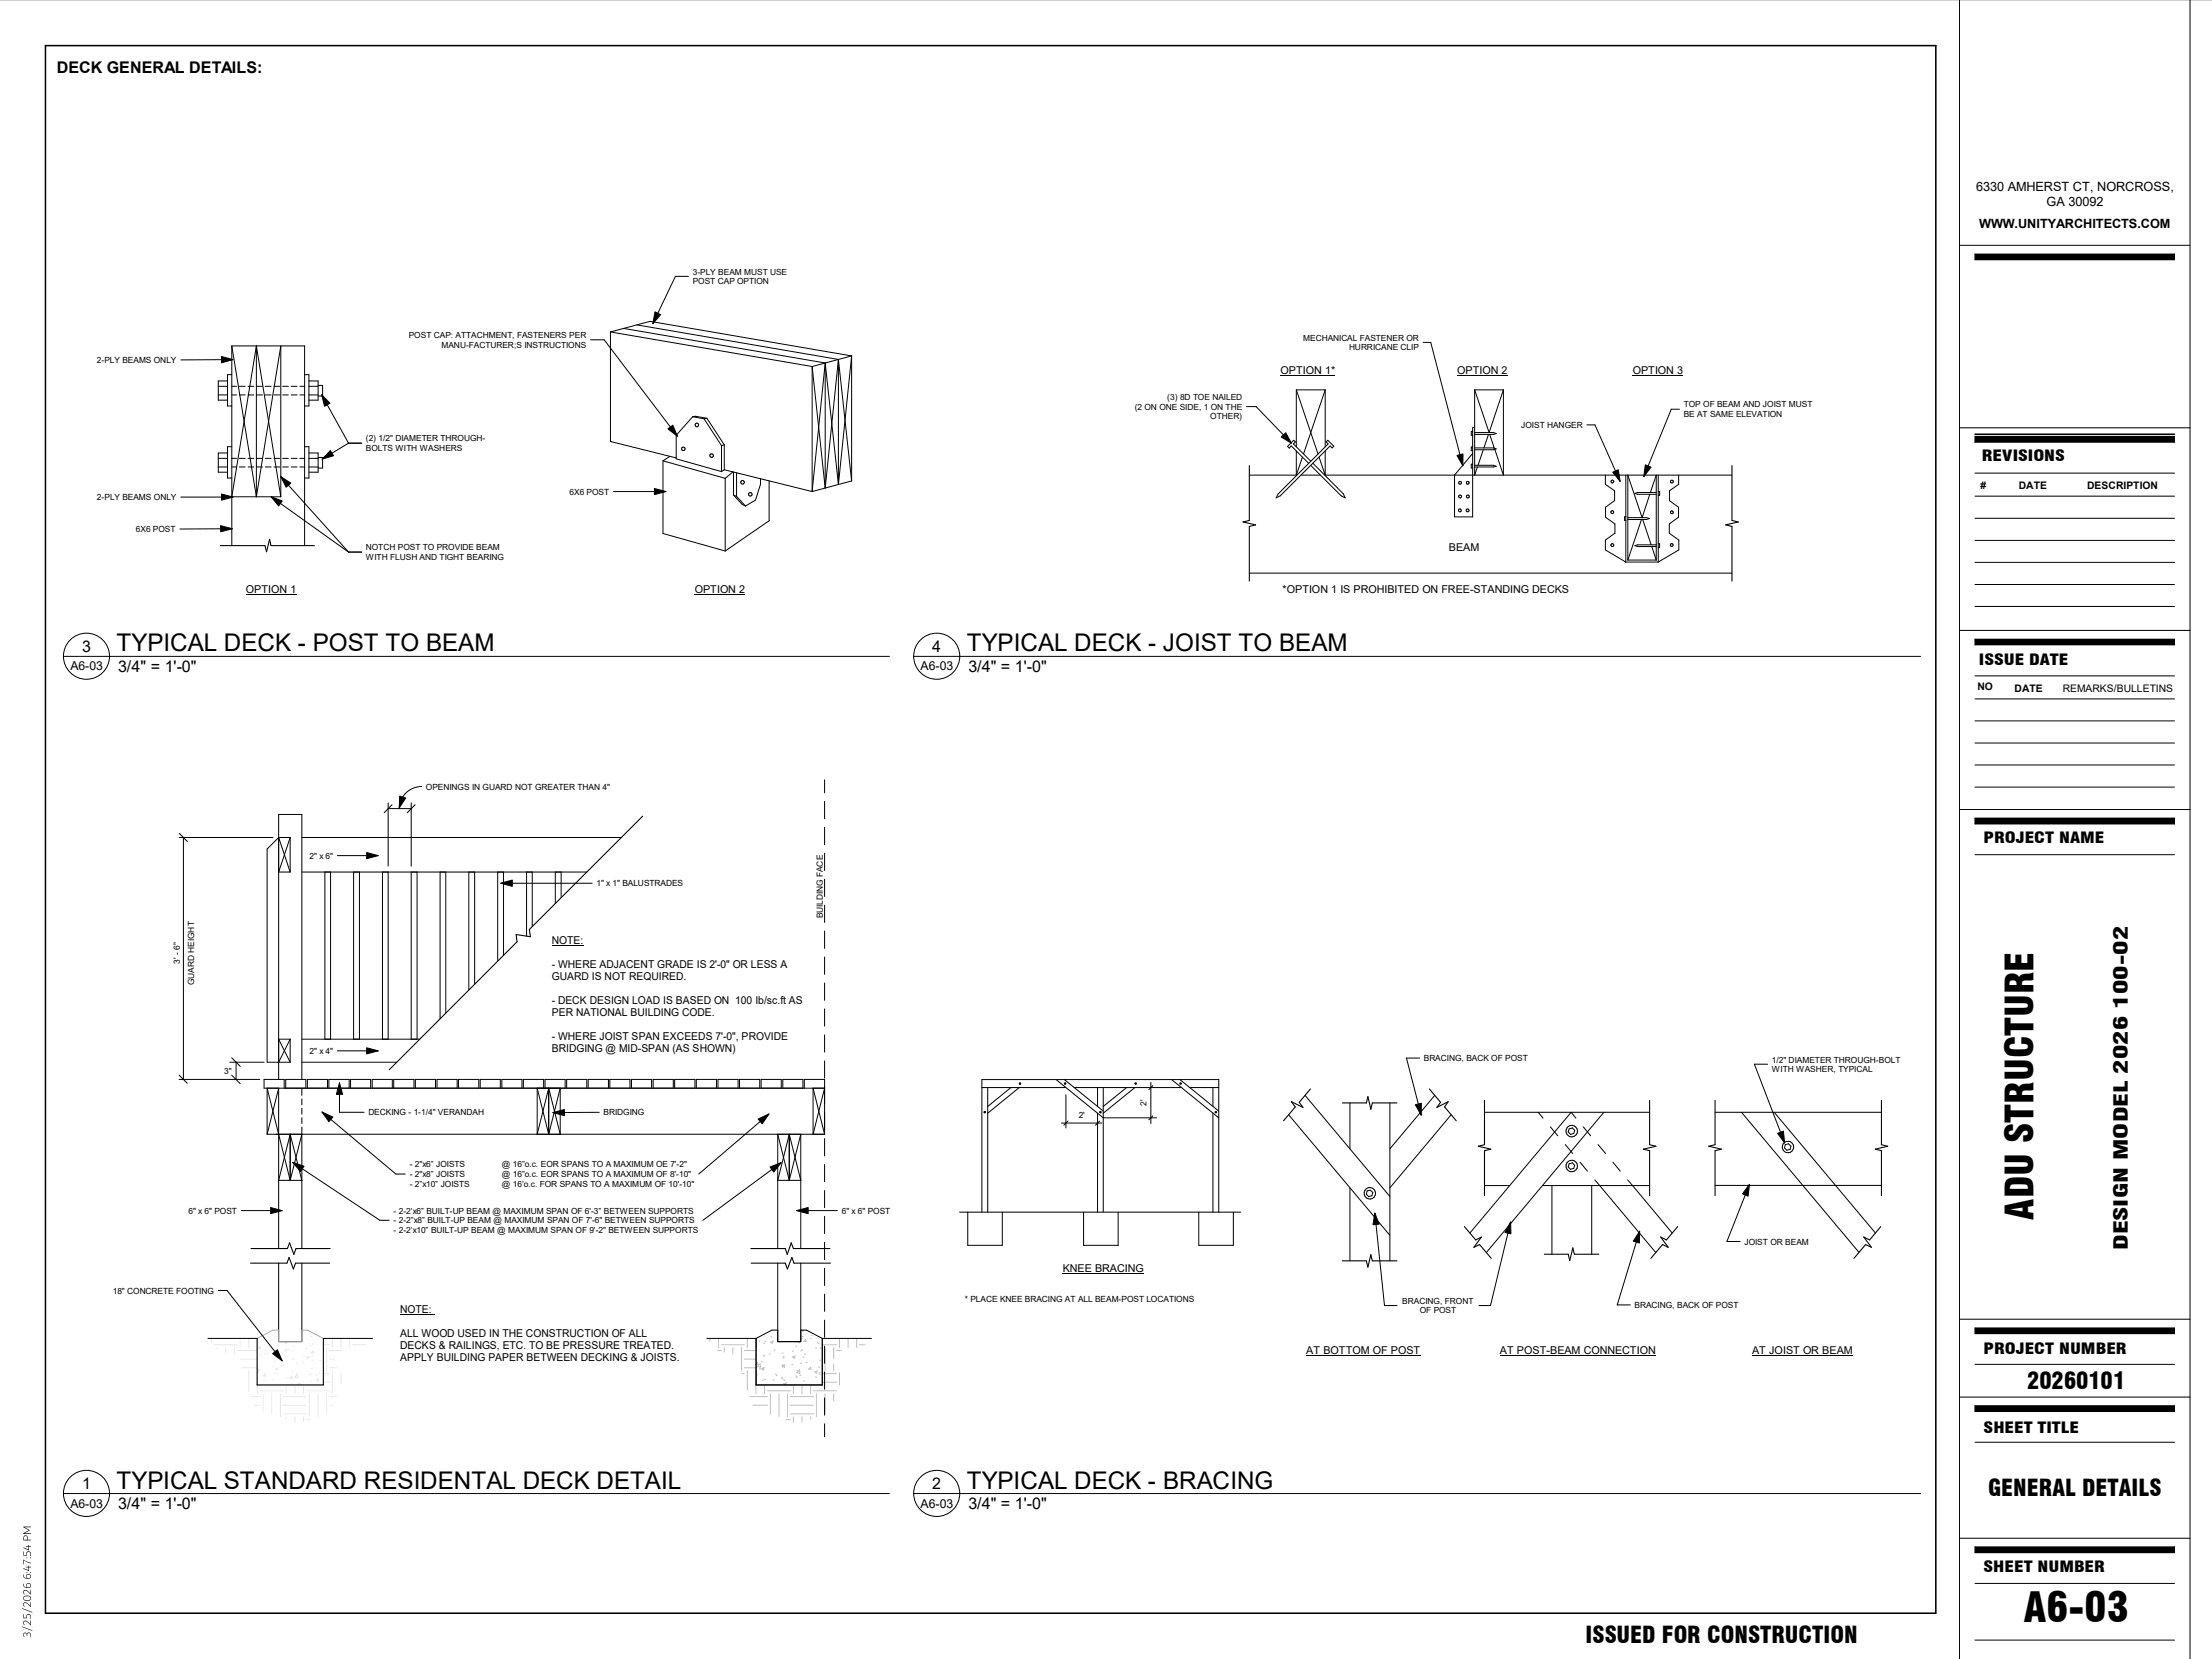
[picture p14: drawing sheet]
<svg xmlns="http://www.w3.org/2000/svg" width="610mm" height="457mm" viewBox="0 0 610 457" stroke-linecap="round" stroke-linejoin="round" font-family="sans-serif">
<defs><g id="words">
<text font-size="11.3" x="557.7" y="447.1">A6-03</text>
<text font-size="10.6" x="560.4" y="336.1" transform="rotate(-90 560.4 336.1)">ADU STRUCTURE</text>
<g font-size="6.7">
<text x="32.1" y="179.5">TYPICAL DECK - POST TO BEAM</text>
<text x="266.4" y="179.5">TYPICAL DECK - JOIST TO BEAM</text>
<text x="32.1" y="410.3">TYPICAL STANDARD RESIDENTAL DECK DETAIL</text>
<text x="266.4" y="410.3">TYPICAL DECK - BRACING</text>
</g>
<g font-size="6.4">
<text x="558.7" y="382.8">20260101</text>
<text x="547.9" y="412.2">GENERAL DETAILS</text>
<text x="437" y="452.7">ISSUED FOR CONSTRUCTION</text>
</g>
<text font-size="5.3" x="586.4" y="344.5" transform="rotate(-90 586.4 344.5)">DESIGN MODEL 2026 100-02</text>
<g font-size="4.4">
<text x="15.7" y="20">DECK GENERAL DETAILS:</text>
<text x="22.6" y="179.7">3</text>
<text x="256.9" y="179.7">4</text>
<text x="32.6" y="185.1">3/4&quot; = 1'-0&quot;</text>
<text x="266.9" y="185.1">3/4&quot; = 1'-0&quot;</text>
<text x="22.6" y="410.4">1</text>
<text x="256.9" y="410.4">2</text>
<text x="32.6" y="415.8">3/4&quot; = 1'-0&quot;</text>
<text x="266.9" y="415.8">3/4&quot; = 1'-0&quot;</text>
</g>
<g font-size="4.2">
<text x="546.1" y="127.1">REVISIONS</text>
<text x="545.3" y="183.3">ISSUE DATE</text>
<text x="546.6" y="232.4">PROJECT NAME</text>
<text x="546.6" y="373.1">PROJECT NUMBER</text>
<text x="546.6" y="394.9">SHEET TITLE</text>
<text x="546.6" y="433.3">SHEET NUMBER</text>
</g>
<g font-size="3.5">
<text x="544.6" y="52.7">6330 AMHERST CT, NORCROSS,</text>
<text x="564" y="56.7">GA 30092</text>
<text x="545.5" y="62.8">WWW.UNITYARCHITECTS.COM</text>
</g>
<g font-size="3.4">
<text x="19.4" y="184.7">A6-03</text>
<text x="253.7" y="184.7">A6-03</text>
<text x="19.4" y="415.5">A6-03</text>
<text x="253.7" y="415.5">A6-03</text>
</g>
<g font-size="3">
<text x="352.9" y="103">OPTION 1*</text>
<text x="401.6" y="103">OPTION 2</text>
<text x="450" y="103">OPTION 3</text>
<text x="399.3" y="151.9">BEAM</text>
<text x="67.8" y="163.4">OPTION 1</text>
<text x="191.5" y="163.4">OPTION 2</text>
<text x="353.4" y="163.4">*OPTION 1 IS PROHIBITED ON FREE-STANDING DECKS</text>
<text x="152.1" y="260.2">NOTE:</text>
<text x="152.1" y="266.8">- WHERE ADJACENT GRADE IS 2'-0&quot; OR LESS A</text>
<text x="152.1" y="270.2">GUARD IS NOT REQUIRED.</text>
<text x="152.1" y="276.8">- DECK DESIGN LOAD IS BASED ON 100 Ib/sc.ft AS</text>
<text x="152.1" y="280.1">PER NATIONAL BUILDING CODE.</text>
<text x="152.1" y="286.7">- WHERE JOIST SPAN EXCEEDS 7'-0&quot;, PROVIDE</text>
<text x="152.1" y="290">BRIDGING @ MID-SPAN (AS SHOWN)</text>
<text x="292.9" y="350.6">KNEE BRACING</text>
<text x="110.3" y="361.9">NOTE:</text>
<text x="110.3" y="368.5">ALL WOOD USED IN THE CONSTRUCTION OF ALL</text>
<text x="110.3" y="371.9">DECKS &amp; RAILINGS, ETC. TO BE PRESSURE TREATED.</text>
<text x="110.3" y="375.2">APPLY BUILDING PAPER BETWEEN DECKING &amp; JOISTS.</text>
<text x="360" y="373.1">AT BOTTOM OF POST</text>
<text x="413.3" y="373.1">AT POST-BEAM CONNECTION</text>
<text x="482.9" y="373.1">AT JOIST OR BEAM</text>
</g>
<g font-size="2.9">
<text x="545.8" y="134.7">#</text>
<text x="556.4" y="134.7">DATE</text>
<text x="575.2" y="134.7">DESCRIPTION</text>
<text x="545" y="190.2">NO</text>
<text x="555.2" y="190.6">DATE</text>
<text x="568.5" y="190.6">REMARKS/BULLETINS</text>
</g>
<g font-size="2.3">
<text x="190.9" y="75.7">3-PLY BEAM MUST USE</text>
<text x="190.9" y="78.4">POST CAP OPTION</text>
<text x="112.6" y="93.2">POST CAP: ATTACHMENT, FASTENERS PER</text>
<text x="121.7" y="95.8">MANU-FACTURER;S INSTRUCTIONS</text>
<text x="359.2" y="93.9">MECHANICAL FASTENER OR</text>
<text x="26.7" y="100">2-PLY BEAMS ONLY</text>
<text x="371.8" y="96.5">HURRICANE CLIP</text>
<text x="312.7" y="112.9">(2 ON ONE SIDE, 1 ON THE</text>
<text x="321.7" y="110.2">(3) 8D TOE NAILED</text>
<text x="464" y="112.3">TOP OF BEAM AND JOIST MUST</text>
<text x="333.5" y="115.5">OTHER)</text>
<text x="419.2" y="117.9">JOIST HANGER</text>
<text x="464" y="114.9">BE AT SAME ELEVATION</text>
<text x="100.8" y="121.6">(2) 1/2&quot; DIAMETER THROUGH-</text>
<text x="100.8" y="124.3">BOLTS WITH WASHERS</text>
<text x="26.7" y="137.8">2-PLY BEAMS ONLY</text>
<text x="157" y="136.3">6X6 POST</text>
<text x="37.5" y="146.6">6X6 POST</text>
<text x="100.8" y="151.6">NOTCH POST TO PROVIDE BEAM</text>
<text x="100.8" y="154.3">WITH FLUSH AND TIGHT BEARING</text>
<text x="117.4" y="217.6">OPENINGS IN GUARD NOT GREATER THAN 4&quot;</text>
<text x="85.3" y="236.6">2&quot; x 6&quot;</text>
<text x="164.4" y="244.2">1&quot; x 1&quot; BALUSTRADES</text>
<text x="226.7" y="253.1" transform="rotate(-90 226.7 253.1)">BUILDING FACE</text>
<text x="49.5" y="265.7" transform="rotate(-90 49.5 265.7)">3' - 6&quot;</text>
<text x="53.5" y="271.5" transform="rotate(-90 53.5 271.5)">GUARD HEIGHT</text>
<text x="85.3" y="290.5">2&quot; x 4&quot;</text>
<text x="392.4" y="292.4">BRACING, BACK OF POST</text>
<text x="488.3" y="292.8">1/2&quot; DIAMETER THROUGH-BOLT</text>
<text x="61.8" y="296">3&quot;</text>
<text x="488.3" y="295.5">WITH WASHER, TYPICAL</text>
<text x="316" y="304.8" transform="rotate(-90 316 304.8)">2'</text>
<text x="101.5" y="307.4">DECKING - 1-1/4&quot; VERANDAH</text>
<text x="166.3" y="307.4">BRIDGING</text>
<text x="297.3" y="308.2">2'</text>
<text x="112.9" y="321.7">- 2&quot;x6” JOISTS</text>
<text x="138.3" y="321.7">@ 16”o.c. EOR SPANS TO A MAXIMUM OE 7'-2&quot;</text>
<text x="112.9" y="324.4">- 2&quot;x8” JOISTS</text>
<text x="112.9" y="327">- 2”x10” JOISTS</text>
<text x="138.3" y="327">@ 16’o.c. FOR SPANS TO A MAXIMUM OF 10'-10&quot;</text>
<text x="138.3" y="324.4">@ 16”o.c. EOR SPANS TO A MAXIMUM OF 8'-10&quot;</text>
<text x="51.9" y="334.5">6&quot; x 6&quot; POST</text>
<text x="108.5" y="334.5">- 2-2’x6” BUILT-UP BEAM @ MAXIMUM SPAN OF 6'-3” BETWEEN SUPPORTS</text>
<text x="232" y="334.5">6&quot; x 6&quot; POST</text>
<text x="108.5" y="337.1">- 2-2”x8” BUILT-UP BEAM @ MAXIMUM SPAN OF 7'-6&quot; BETWEEN SUPPORTS</text>
<text x="108.5" y="339.8">- 2-2’x10” BUILT-UP BEAM @ MAXIMUM SPAN OF 9'-2&quot; BETWEEN SUPPORTS</text>
<text x="480.7" y="343">JOIST OR BEAM</text>
<text x="31.1" y="356.5">18&quot; CONCRETE FOOTING</text>
<text x="265.9" y="358.7">* PLACE KNEE BRACING AT ALL BEAM-POST LOCATIONS</text>
<text x="386.5" y="359.3">BRACING, FRONT</text>
<text x="391.2" y="362">OF POST</text>
<text x="450.5" y="360.5">BRACING, BACK OF POST</text>
</g>
</g></defs>
<g fill="none" stroke="#eaeaea" stroke-width=".28">
<path d="M58.3 368.9v1M59 370.6h6.4M59.8 371.4v.3M62.2 371.4v1.3M64.6 371.4v1.9M65.4 372.2h5.5M66.2 368.9v2.5M66.3 374.6h4.6M66.7 376.9h4.2M68.5 368.9v2.5M68.5 377.7v5.7M70.9 377.4l.3-.3 .1 1-.4-.1"/>
<path d="M70.9 378.2l.2 .1M71.1 370.6l.3 .2M71.5 377.4l.3 .2M71.7 371l.1 .6h-.6zM71.9 373.4h-.4M72.8 373l.3 .2M73.1 378.6l.1 .7-.6-.1zM73.6 372.8l.2 .2M74.5 369.4h-.3M74.8 367.8l.3 .2M75 374.4l.2 .1M75.6 376.5l-.3 .1"/>
<path d="M75.6 378.4l-.2 .2M75.8 375l-.3 .2M75.9 371.7l-.3 .2M75.9 377.3l.7-.3-.1 .7zM76 368.3l-.3 .2M76.2 378.4l.3 .1M77.3 369.7v.1M77.5 376.4l.2 .2M78.1 376.2l-.3 .1M78.2 373.2l.3 .2M78.3 372.5l-.4 .1M78.9 369.7l-.5 .3 .5 .3 .2-.6"/>
<path d="M79 371.6l.1 .7-.6-.1zM79.3 379.7h-.3M79.5 371.8l.3 .2M80.4 379.3l.1 .6h-.6zM80.4 374.6l.3 .2M80.8 377.8l-.3 .2M80.8 372.2h-.3M80.9 374.4l-.3 .2M81 371l-.2 .2M81.7 378.6l.2 .2M82 378.8l.1 .9-.9-.1zM82 375.7l-.3 .1"/>
<path d="M83.2 368.7v.1M83.4 375.4l.2 .2M83.5 368.2h-.3M83.7 373.4l.2 .2M84.5 374l.7-.2-.2 .6zM84.7 371.7h-.4M85.4 370.8l.3 .2M85.6 368.3l.3 .1M85.8 378.8l-.4 .1M85.8 374.8l.3 .2M86.1 377l-.3 .2M86.2 373.6l-.3 .2"/>
<path d="M86.3 372.3l.1 .6h-.6zM86.3 370.2l-.3 .3M87.1 378.8l.2 .2M87.7 379.9l.1 .7-.6-.1zM88.3 378.5h-.3M88.4 374.9h-.3M89.1 373.7h.1M89.1 370.6h1.7M89.1 378.5h1.7M90 371.4v6.3M90.8 376.9h2.1M90.8 374.6h1.4"/>
<path d="M90.8 372.2h3.5M91.6 368.9v2.5M91.6 377.7v6.4M94 368.9v2.5M94 378.4v2.9M96.4 368.9v2.5M97.2 370.6h3.7M97.9 371.4v.1M69.1 384.9h2.6M70 387.3h1.7M71 381.7v2.4M71.7 383.3h6.4"/>
<path d="M72.5 384.1v4.8M72.9 380.5l-.3 .1M74.9 384.1v5.6M75.5 380.2h-.4M77.3 384.1v6.3M78.1 389.6h6.4M78.1 387.3h6.4M78.1 384.9h6.4M78.9 381.7v2.4M78.9 390.4v.8M80.6 381.2l-.2 .2M81.3 381.7v2.4"/>
<path d="M81.3 390.4v1.6M82.4 381.7l-.4-.3 .7-.3-.2 .6M83 381.4l.2 .2M83.7 381.7v2.4M83.7 390.4v1.4M84.5 383.3h6.3M84.5 391.2h.8M85.2 384.1v6.3M85.9 380.4l-.2 .2M87.6 384.1v6.3M88.9 380.4l.2 .2M89.1 380.9h1.7"/>
<path d="M90 384.1v5.5M90.8 387.3h1M90.8 384.9h1.9"/>
</g>
<g fill="none" stroke="#c0c0c0" stroke-width=".28">
<path d="M195.6 368.9v.8M197.7 372.2h1.1M198 368.9v2.5M198.8 370.6h6.3M199.6 371.4v1.3M202 371.4v1.8M204.3 371.4v6.3M204.5 378.5h.6M205.1 376.9h3.3M205.1 374.6h3.3M205.1 372.2h3.3M206 368.9v2.5"/>
<path d="M206 377.7v5.3M208.3 368.9v2.5M208.3 377.7v6.4M208.4 376l.4-.5 .1 .6-.5-.1M208.4 373.7h.1M208.4 378.7l.3 .2M208.5 370h-.1M209.2 369.5l.3 .2M209.5 375.8l.1 1-.9-.2zM209.6 377.2h-.3M209.8 375.2l.3 .2M209.9 377.3l.7-.3-.2 .6z"/>
<path d="M210.4 373.5l.3 .2M210.5 376.9l-.3 .2M210.6 373.5l-.2 .2M210.7 370.2l-.2 .1M211.1 369.7h-.4M212.3 373.2h-.4M212.3 369.9l.8-.3-.2 .6zM212.5 368.3l.3 .3M213.4 371.9l.2 .3M213.7 378.7l.3 .2M213.9 378.9l.3 .2M214.3 368.9v.2"/>
<path d="M214.7 369.7l.2 .2M215.6 379.6l-.3 .2M215.7 376.2l-.3 .2M215.8 374.1l.2 .3M215.9 372.8l-.3 .2M215.9 380l-.4 .1M215.9 373.8l.3 .1M216 376.3l-.4 .1M216.1 376.1l.1 .7-.6-.1zM218.4 374l.7-.3-.2 .6zM218.5 376h-.3M218.7 372.3l-.3 .1"/>
<path d="M219.3 370.9l.2 .2M219.3 379.2l.3 .1M219.7 377.7l.2 .2M219.7 379.5l-.3 .1M220 370l.3 .1M220.3 377.5l.1 1-.9-.2zM220.7 378.9l-.2 .2M220.9 375.5l-.3 .3M221 366.6l.4 .3 .1-.3M221 372.2l-.3 .2M221.1 368.8l-.2 .2M221.2 372h-.3"/>
<path d="M221.3 374l.3 .1M221.4 368.3h-.4M221.7 373.1l.3 .2M222 369.1l.1 .6h-.6zM222.4 375.5h-.3M223.3 368.8l.3 .2M223.4 376.8l.1 .6-.6-.1zM223.9 368h-.3M224.5 378.1l.7-.3-.2 .6zM224.7 379.4l.3 .2M225.1 371.5h-.4M225.2 369.9l.2 .2"/>
<path d="M225.5 370.2l.3 .2M225.6 376.7l.2 .2M226 378.2l-.3 .2M226.1 374.8l-.3 .2M226.1 378.7h-.3M226.3 371.4l-.3 .2M226.6 370.6h3.9M226.6 378.5h3.9M227.4 371.4v6.3M229.7 371.4v3M229.7 376v1.7M230.5 372.2h1.3"/>
<path d="M231.4 368.9v2.5M231.4 378.2v3.5M233.7 368.9v2.5M236.1 368.9v2.5M236.9 370.6h1.5M206.6 384.9h4.9M207.5 387.3h4M210.4 380.3l-.3 .2M210.6 380.1l.3 .2M210.7 381.7v2.4M211.5 383.3h6.3M212.3 384.1v5.6"/>
<path d="M213.3 380.3l-.3 .1M214.7 384.1v6.3M215.9 381.3l.8-.2-.2 .6zM216 380.3l.3 .2M216.5 391.2h1.3M217 384.1v6.3M217.8 389.6h6.4M217.8 387.3h6.4M217.8 384.9h6.4M218.7 381.7v2.4M218.7 390.4v1.6M221 381.7v2.4"/>
<path d="M221 390.4v1.5M221.4 380.5l.3 .2M223.4 381.7v2.4M223.4 390.4v.6M224.2 383.3h6.3M225 384.1v6.3M225.9 381.6l-.2 .1M226.6 380.9h3.9M227.4 384.1v5.5M229.7 384.1v2"/>
</g>
<g fill="none" stroke="#000" stroke-width=".28">
<path d="M189.7 76.2h-3.6l-6.2 13M63.9 95.3v55.1M63.9 95.3h20v55.1M63.9 95.3l6.8 41.6M64.2 99.1l-14.4 .1M70.7 95.3v41.6M70.7 95.3l-6.8 41.6h13.5M70.7 95.3l6.7 41.6M162.7 93.6h3.8l20.2 26.6M168.2 91.5l55.6 9.5M168.2 91.5l11-2.9 55.5 9.5M168.2 91.5v30.2l18.2 4.5"/>
<path d="M171.9 90.5l55.5 9.5M175.5 89.5l55.6 9.6M231.1 99.1v34.4M231.1 99.1l-3.7 35.4M231.1 99.1l3.6 33.4M234.7 98.1l-10.9 2.9M234.7 98.1v34.4M234.7 98.1l-3.6 35.4M392.2 94.4h2.1l8.8 34M60.2 108.8h2.5M60.2 106.5h2.5M62.7 105h-2.5v5.3h2.5"/>
<path d="M63.9 103.3h-1.2v8.6h1.2M63.9 108.8h1.3M63.9 106.5h1.3M66 108.8h1.6M66 106.5h1.6M68.4 108.8h1.5M68.4 106.5h1.5M70.7 108.8h1.6M70.7 106.5h1.6M73.1 108.8h1.6M73.1 106.5h1.6M75.5 108.8h1.6"/>
<path d="M75.5 106.5h1.6M77.9 108.8h1.6M77.9 106.5h1.6M80.3 108.8h1.6M80.3 106.5h1.6M82.6 108.8h1.3M82.6 106.5h1.3M83.9 103.3h1.2v8.6h-1.2M85.1 105h2.6v5.3h-2.6M85.1 108.8h2.6M85.1 106.5h2.6M87.7 106.2h1.2v2.9h-1.2"/>
<path d="M88.6 108.8l7.5 13.3M190.9 114.9l-4.5 5.1v6.4l12.4 3.6M190.9 114.9l3.1 .5M190.9 114.9l.8-.2 3.1 .6M194 115.4l4.8 7.4M194.8 115.3l4.8 7.3M194.8 115.3l-.8 .1M223.8 101v34.5M223.8 101l3.6 33.5M227.4 100v34.5M227.4 100l-3.6 35.5M227.4 100l3.7 33.5"/>
<path d="M343.5 112.1h2.7l9.7 10M352.9 103.4h15.1M357.3 107.4h7.9M357.3 107.4v15.7M357.3 107.4l5.9 17.7M365.2 107.4v15.7M365.2 107.4l-6 17.7M401.6 103.4h13.9M405.8 118.9h-.3v1.1h.3M406.4 119.2h5.2l.7 .3-.7 .2h-5.2M406.4 107.4v23.5l.8-2.2M406.4 107.4h7.9"/>
<path d="M406.4 117.8h-.6v24.7h-4.9v-11.6l4.9-5.9M406.4 107.4l4 11.8 3.9-11.8M410.2 119.7l-1.3 3.7M410.5 119.7l1.3 3.8M414.3 107.4v23.5l-2.4-7.1M437.3 117.1h2.2l7 15.6M450 103.4h13.8M462.8 112.8h-2.2l-7.6 18.6M49.8 137h14.4M60.2 128.7h2.5M60.2 126.3h2.5M62.7 124.8h-2.5v5.3h2.5"/>
<path d="M63.9 123.1h-1.2v8.6h1.2M63.9 128.7h1.3M63.9 126.3h1.3M66 128.7h1.6M66 126.3h1.6M68.4 128.7h1.5M68.4 126.3h1.5M70.7 136.9l6.7-41.6v41.6M70.7 128.7h1.6M70.7 126.3h1.6M73.1 128.7h1.6M73.1 126.3h1.6"/>
<path d="M74.7 136.9l21.4 15.2M75.5 128.7h1.6M75.5 126.3h1.6M77.4 131.4l18.7 20.7M77.9 128.7h1.6M77.9 126.3h1.6M80.3 128.7h1.6M80.3 126.3h1.6M82.6 128.7h1.3M82.6 126.3h1.3M83.9 123.1h1.2v8.6h-1.2M85.1 124.8h2.6v5.3h-2.6"/>
<path d="M85.1 128.7h2.6M85.1 126.3h2.6M87.7 126.1h1.2v2.9h-1.2M96.1 122.1h3.6M96.1 122.1l-7.3 4.4M169.1 135.5h14.4M182.7 127l17.2 4.8M182.7 127v20l17.2 4.8M184.6 125.8l-1.9 1.2M198.8 122.8v7.2M199.6 129.5l-.8 .5M199.6 122.6v6.9"/>
<path d="M199.6 129.5l24.2 6M199.6 122.6l-.8 .2M199.9 131.8v20M202 130l-2.1 1.8M202.1 130.1v6.3M202.1 136.4l.9 .4M202.1 136.4l2.5 2.6 .8 .4M203 130.3v6.5M203 136.8l2.4 2.6M209.6 132v1.4l-1.4 4.4-2.8 1.6M212 132.5v11l-12.1 8.3M234.7 132.5l-10.9 3"/>
<path d="M344.3 130.9h13.1M357.3 124.3v6.6l1.6-4.9M358.6 130.9h5.3M361.2 127.1l-4.8-4.8 .6-.5-.5-.5-1.7 1.7 .5 .5 .6-.6 4.7 4.8M361.8 127.7l8.4 8.4 .5 1.1-1.1-.5-8.4-8.4M365.1 130.9h112.2M365.2 124.3v6.6l-1.7-4.9M365.9 121.3l1.7 1.7-.5 .4-.5-.5-13.8 13.8-1.1 .5 .6-1.1 13.7-13.8-.5-.5zM405.8 127.9h-.3v1.1h.3M405.8 123.2h-.3v1h.3M406.4 128.2h5.2l.7 .3-.7 .2h-5.2M406.4 123.4h5.2l.7 .3-.7 .3h-5.2"/>
<path d="M408.8 124l-1.5 4.2M442.4 130.9v2.6l2.6 1.8v2.7l-2.5 1.8v2.7l2.6 1.9v2.5l-2.7 1.9v2.8l5.7 3.3M448.1 130.9v24M454.7 136.2l-2.2 6.5-3.9-11.8v23.4M454.8 135.7l1.6-4.8v23.4M456.4 135.7h-5.1l-.7 .3 .7 .2h5.1M457 130.9v24M457 135.5h.4v1h-.4M462.6 130.9v2.6l-2.5 1.8v2.7l2.5 1.8v2.7l-2.6 1.9v2.5l2.7 1.9v2.8l-5.7 3.3M64 145.7l-14.4 .1M96.1 152.1h3.6M344.3 157.9h133"/>
<path d="M448.1 154.9h8.9M448.1 142.4h-.4v1h.4M448.6 154.3h7.8M448.6 142.7h5.2l.7 .2-.7 .3h-5.2M452.4 143.2l-3.8 11.1M452.7 143.2l2.3 7M455.2 150.6l1.2 3.7M456.4 150.2h-5.1l-.7 .2 .7 .2h5.1M457 149.9h.4v1h-.4M67.8 163.8h13.9M191.5 163.8h13.9M116.2 216.7a6.2 6.2 0 0 0-6.2 6"/>
<path d="M227.2 214.9v3.6M49.4 230.8h25.8M49.4 229.7l2.2 2.2M50.5 230.8v66.7M76.8 230.8l-3.2 3.2v58.7h6.4M76.8 230.8h3.2M76.8 230.8l3.2 9.5M80 230.8v9.5M80 230.8l-3.2 9.5h3.2M83.2 230.8h88M93 235.8h11.2M107 221.3v17.4"/>
<path d="M107 222.8h6.3M108 221.8l-2.1 2.2M113.3 221.3v17.4M114.4 221.8l-2.2 2.2M227.2 220.9v4.7M227.2 228v4.8M227.2 235.2v4.7M83.2 240.3h78.5M89.5 240.3v46.1M91.1 240.3v46.1M97.5 240.3v46.1M99.1 240.3v46.1"/>
<path d="M105.4 240.3v46.1M107 240.3v46.1M113.3 240.3v46.1M114.9 240.3v46.1M121.3 240.3v40.5M122.9 240.3v38.9M129.2 240.3v32.5M130.8 240.3v30.9M137.2 240.3v24.6M138 243.4h25.2M138.8 240.3v23M145.1 240.3v17.7"/>
<path d="M146.7 240.3v15.1M153 240.3v8.7M154.6 240.3v7.1M227.2 242.3v4.8M227.2 249.5v4.7M227.2 256.6v4.8M152.1 260.6h8.6M227.2 263.7v4.8M227.2 270.9v4.8M227.2 278v4.8M49.4 297.5h22.2M49.4 296.3l2.2 2.2"/>
<path d="M63.3 292.7h9.5M63.8 291.5l2.4 2.4M63.8 296.3l2.4 2.4M65.1 292.7v4.8M76.8 297.5v-73h6.4v73M78.3 299.9v-2.4h-5.5v2.4h154.4l-3.1 12.7v-12.7l3.1 12.7M78.7 299.9v-2.4h5.6v2.4M80 286.4v6.3M80 286.4h-3.2l3.2 6.3M80 286.4l-3.2 6.3M83.2 299.9v2M83.2 286.4h32.5"/>
<path d="M83.2 292.7h26.1M84.7 299.9v-2.4h5.6v2.4M90.6 299.9v-2.4h5.6v2.4M93 289.6h11.2M93.6 298.4v8.1h6.7M96.6 299.9v-2.4h5.6v2.4M102.6 299.9v-2.4h5.5v2.4M108.5 299.9v-2.4h5.6v2.4M114.5 299.9v-2.4h5.5v2.4M120.4 299.9v-2.4h5.6v2.4M126.4 299.9v-2.4h5.6v2.4M132.3 299.9v-2.4h5.6v2.4"/>
<path d="M138.3 299.9v-2.4h5.5v2.4M144.2 299.9v-2.4h5.6v2.4M150.2 299.9v-2.4h5.5v2.4M151.2 299.9l-3.2 12.7v-12.7l3.2 12.7M151.2 299.9v12.7M151.2 299.9l3.2 12.7v-12.7l-3.2 12.7M156.2 299.9v-2.4h5.5v2.4M162.1 299.9v-2.4h5.6v2.4M168.1 299.9v-2.4h5.5v2.4M174 299.9v-2.4h5.6v2.4M180 299.9v-2.4h5.5v2.4M185.9 299.9v-2.4h5.6v2.4"/>
<path d="M191.9 299.9v-2.4h5.5v2.4M197.9 299.9v-2.4h5.5v2.4M203.8 299.9v-2.4h5.6v2.4M209.8 299.9v-2.4h5.5v2.4M215.7 299.9v-2.4h5.6v2.4M221.7 299.9v-2.4h5.5v15.1M227.2 285.2v4.7M227.2 292.4v4.7M270.6 299.7h23.2M272.2 299.7v34.4M278.6 299.7l-6.4 5.2M280.9 299.7l-8.7 7.1"/>
<path d="M281 298.4h.2v.4l-.3-.2zM291 297.5l13 10.6h14.7M293.3 297.5l10.7 8.7M293.5 298.4l.3 .2-.2 .2-.3-.2zM296 299.7h29.6M302.5 299.7v5.2M304 299.7v34.4M310.5 299.7l-6.5 5.2M312.8 299.7l-8.8 7.1M312.9 298.4l.3 .2-.1 .2-.3-.2zM317.2 298.3v11.3M317.7 299.2l-1.1 1.1"/>
<path d="M322.9 297.5l13 10.6M325.2 297.5l10.7 8.7M325.2 298.4l.4 .2-.1 .2h-.3zM327.9 299.7h8M334.3 299.7v5.2M391.2 291.6h-3.6l4.1 15.7M487.1 293.3h-3.6l8.3 21.7M73.6 312.6v-12.7l6.4 25.4M73.6 312.6h153.6M73.6 312.6l3.2-12.7v44.2M80 312.6l3.2 12.7h-6.4zM80 312.6v12.7"/>
<path d="M83.2 302.9v1.6M83.2 305.4v1.6M83.2 308v1.6M83.2 310.6v33.5M83.2 312.6l-3.2 12.7M88.7 306.5l20.4 17.1h2.6M165.1 306.5l-12.7 .1M211.9 307l-19.3 16.6M217.5 312.6l3.2 12.7h-6.4zM217.5 312.6v12.7M227.2 313.8v4.8M271.3 306.3l.3 .2-.1 .2h-.2z"/>
<path d="M292.5 309.5h11.1M293.8 301.7v9.2M294.3 308.9l-1.1 1.2M302.5 306.8v27.3M303 308.9l-1.1 1.2M303.1 306.3h.3v.4h-.3zM317.7 307.5l-1.1 1.1M334.3 306.8v27.3M335 306.3h.2v.4l-.3-.2zM355.1 307.2l27.9 33.2M359.7 301.9l23.3 27.8M372 304v12.6"/>
<path d="M383 304v43.5M395.4 301.9l-12.4 14.7M399.9 307.2l-16.9 20.2M409.1 306.5h45.5M423.9 306.5l1.3 1.6M427.3 310.6l2 2.4M431.4 315.4l2 2.5M432.4 311.1l.9-.2 .7 .6-.3 .9-.9 .2-.6-.6zM434.3 308.1l-1.3-1.6-27.9 33.3M436.3 310.6l2.1 2.4M440.4 315.4l2.1 2.5M442 306.5l-32.4 38.7"/>
<path d="M472.7 306.5h45.8M479.9 306.5l32.4 38.6M488.9 306.5l27.9 33.3M492 315.5l.9-.3 .7 .7-.3 .9-.9 .2-.6-.6zM66.5 333.6h11.3M80.6 320.3l24.1 16h2.6M215.3 320.4l-21.6 15.9M217.5 325.3l3.2-12.7v31.5M217.5 325.3l-3.2-12.7v31.5M219.5 333.6h11.3M227.2 320.9v4.8M227.2 328.1v4.7"/>
<path d="M227.2 335.2v4.8M264.5 334.1h77.4M266.7 334.1v9.1h9.5v-9.1M270.6 334.1v-36.6h65.3v36.6M298.6 334.1v9.1h9.5v-9.1M330.4 334.1v9.1h9.5v-9.1M372 327.4v20.1M376.8 328.2l.9-.2 .6 .6-.2 .9-.9 .3-.6-.7zM378.9 334.3l2.7 25.5h3.4M409.2 326.7h6.9M416.3 336.8l-5.5 23h-3.2M425.1 326.7h29.5"/>
<path d="M427.7 326.7v19M432.4 320.7l.9-.2 .7 .6-.3 .9-.9 .2-.6-.6zM435.4 320.3l2.1 2.4M438.7 326.7v19M439.5 325.2l16.8 20M444.5 320.3l2 2.4M448.6 325.2l12.2 14.6M451.9 339.3l-6.2 20.3h3.6M472.7 326.7h45.8M482.1 326.4l-6.2 15.7h3.7M60.2 355.6h2.4l15.2 19.4M76.8 348.1v21.6h6.4v-21.6"/>
<path d="M214.3 348.1v21.6h6.4v-21.6M227.2 342.3v4.8M227.2 349.5v4.8M227.2 356.7v4.7M292.9 351h22.4M57.3 368.9h13.6v12.8h18.2v-12.8h13.6M110.3 362.3h9.5M194.8 368.9h13.6M208.4 368.9v12.8h18.2v-12.8M214.3 366.6h-1.6l-4.3 2.3M220.7 366.6h1.5l4.4 2.3M226.6 368.9h13.6"/>
<path d="M227.2 363.8v4.8M227.2 371v4.7M227.2 378.1v4.8M360 373.5h31.5M413.3 373.5h43M482.9 373.5h27.7M227.2 385.2v4.8M227.2 392.4v3.5"/>
<circle cx="192" cy="117.1" r=".49"/>
<circle cx="188.3" cy="123.7" r=".49"/>
<circle cx="196.1" cy="125.6" r=".49"/>
<circle cx="204.6" cy="132.9" r=".5"/>
<circle cx="206.8" cy="136.2" r=".49"/>
<circle cx="402.4" cy="133" r=".39"/>
<circle cx="402.4" cy="136.8" r=".41"/>
<circle cx="404.5" cy="133" r=".39"/>
<circle cx="404.5" cy="136.8" r=".41"/>
<circle cx="444.4" cy="132.7" r=".4"/>
<circle cx="460.7" cy="132.7" r=".39"/>
<circle cx="402.3" cy="140.7" r=".4"/>
<circle cx="404.4" cy="140.7" r=".4"/>
<circle cx="444.3" cy="150.2" r=".4"/>
<circle cx="444.3" cy="141.2" r=".41"/>
<circle cx="460.7" cy="150.2" r=".39"/>
<circle cx="460.7" cy="141.2" r=".39"/>
<circle cx="433.2" cy="311.7" r="1.59"/>
<circle cx="492.7" cy="316.1" r="1.58"/>
<circle cx="377.5" cy="328.9" r="1.58"/>
<circle cx="433.1" cy="321.3" r="1.58"/>
</g>
<g fill="none" stroke="#000" stroke-width=".3">
<path d="M344.3 128.3v15.1l-1.7 .4 3.4 .9-1.7 .4v15M477.3 128.3v15.1l1.7 .4-3.4 .9 1.7 .4v15M60.7 150.4h12.3l.4 1.7 .9-3.5 .4 1.8h12M177.1 224.9l-31.2 31.3 .3 1.9-4-.5 .3 1.9-35.2 35.3M361.1 300.1l-3 3.7 1 1.4-3.2-1.6 1.1 1.5-3.3 3.8M370 304h6.6l.4-1.8 .8 3.5 .4-1.7h6.8M393.9 300.1l3.1 3.7-1 1.4 3.1-1.6-1 1.5 3.2 3.8M409.1 303.2v12.3l-1.7 .4 3.4 .8-1.7 .4v12.4M454.6 303.2v12.3l1.8 .4-3.5 .8 1.7 .4v12.4M472.7 303.2v12.3l-1.8 .4 3.5 .8-1.7 .4v12.4M518.5 303.2v12.3l1.7 .4-3.4 .8 1.7 .4v12.4M403.6 338l3.1 3.7 1.6-.8-2.1 2.8 1.6-.7 3.2 3.8"/>
<path d="M462.4 338l-3.2 3.7-1.5-.8 2 2.8-1.5-.7-3.2 3.8M518.3 338l-3.1 3.7-1.6-.8 2.1 2.8-1.6-.7-3.2 3.8M69 348.1h10.1l.6-1.6 1.2 3.2 .5-1.6h9.4M69.2 344.1h10l.6-1.6 1.2 3.2 .6-1.6h9.4M206.9 344.1h9.5l.6 1.6 1.1-3.2 .6 1.6h10M207 348.1h9.4l.6 1.6 1.2-3.2 .6 1.6h10.1M370 347.5h6.6l.4 1.7 .8-3.4 .4 1.7h6.8M425.6 345.7h6.6l.4 1.7 .9-3.5 .4 1.8h6.7"/>
</g>
<path d="M70.9 368.9l4.3-2.3h1.6v3.1h6.4v-3.1h1.6l4.3 2.3v12.8h-18.2z" fill="none" stroke="#aaa" stroke-width=".28"/>
<g fill="#000" stroke="#000" stroke-width=".28">
<path d="M61 98.3l3.2 .8-3.2 .9zM180.5 85.9l1.6 .8-2.2 2.5zM88.6 108.8l2.3 2.3-1.4 .9zM61 136.1l3.2 .9-3.2 .8zM74.7 136.9l3.1 1.1-1 1.4zM77.4 131.4l2.7 1.7-1.2 1.2zM91.1 124.2l.8 1.4-3.1 .9zM180.3 134.6l3.2 .9-3.2 .8zM184.1 118.2l1.3-1 1.3 3zM353.1 120.4l1.2-1.1 1.6 2.8zM401.5 125.5l1.7-.4-.1 3.3zM444.5 130.1l1.5-.6 .5 3.2z"/>
<path d="M453.4 128.1l1.6 .6-2 2.7zM60.8 144.9l3.2 .8-3.2 .9zM101 234.9l3.2 .9-3.2 .8zM110.2 219.4l1.6 .5-1.8 2.8zM138 243.4l3.2-.9v1.8zM93.6 298.4l.8 3.2h-1.7zM101 288.8l3.2 .8-3.2 .8zM88.7 306.5l3 1.3-1.1 1.3zM152.4 306.6l3.1-.8 .1 1.7zM208.9 308.4l3-1.4-1.8 2.7zM390.1 304.5l1.6-.5v3.3zM489.9 312.3l1.6-.6 .3 3.3z"/>
<path d="M74.6 332.8l3.2 .8-3.2 .9zM80.6 320.3l3.2 1.1-1 1.4zM212.2 321.6l3.1-1.2-2.1 2.6zM219.5 333.6l3.2-.8v1.7zM378.9 334.3l1.2 3.1-1.7 .1zM416.3 336.8l.1 3.2-1.7-.4zM451.9 339.3l-.1 3.3-1.7-.5zM482.1 326.4l-.3 3.2-1.6-.6zM75.1 373l1.4-1 1.3 3z"/>
</g>
<path d="M15.7 15.9h56.7v5.1h-56.7z" fill="#fff"/>
<path d="M544.3 70h55v1.6h-55zM544.3 120.3h55v1.6h-55zM544.3 176.1h55v1.6h-55zM544.3 225.5h55v1.6h-55zM544.3 366h55v1.5h-55zM544.3 387.4h55v1.6h-55zM544.3 426.3h55v1.6h-55z" fill="#000"/>
<g fill="none" stroke="#000" stroke-width=".28">
<path d="M540 -.1v457.3M603.5 -.1v457.3M540 67.6h63.5M544.3 70h55v1.6h-55zM540 117.9h63.5M544.3 120.3h55v1.6h-55zM544.3 136.7h55M544.3 130.4h55M544.3 142.8h55M544.3 148.9h55M544.3 155h55M540 173.7h63.5"/>
<path d="M544.3 176.1h55v1.6h-55zM544.3 161.1h55M544.3 167.1h55M544.3 192.6h55M544.3 198.7h55M544.3 186.3h55M544.3 204.8h55M544.3 210.8h55M544.3 216.9h55M540 223.1h63.5M544.3 225.5h55v1.6h-55zM544.3 235.5h55"/>
<path d="M540 363.6h63.5M544.3 366h55v1.5h-55zM544.3 376h55M540 385h63.5M544.3 387.4h55v1.6h-55zM544.3 397.5h55M540 423.9h63.5M544.3 426.3h55v1.6h-55zM544.3 436.4h55M544.3 452h55"/>
</g>
<path d="M12.5 12.6h521v432h-521zM544.3 119.7h55" fill="none" stroke="#000" stroke-width=".42"/>
<g fill="#fff">
<path d="M544.6 49.6h55.5v4h-55.5z"/>
<path d="M564 53.6h15.6v4h-15.6z"/>
<path d="M545.5 59.6h52.7v4.1h-52.7z"/>
</g>
<path d="M6.5 450.1l.6-.2 .3 .4a.62 .62 0 0 1 1-.2 .62 .62 0 0 1-.1 1 .52 .52 0 0 0 0-.9 .52 .52 0 0 0-.8 .3l-.1 .3a.47 .47 0 0 0-.2-.6 .47 .47 0 0 0-.6 .1l.1 .8a.61 .61 0 0 1-.2-1zM6.1 448.2l2.8 1.1v.2l-2.8-1.1zM6.6 446.8a1.4 1.4 0 0 1 1.8 .8v-1h.1v1.3l-.5-.5a.75 .75 0 0 0-.7-.6 .75 .75 0 0 0-.8 .4l.3 .6a.61 .61 0 0 1-.2-1zM6.4 444.8l.2 .1v.9h.7a.69 .69 0 0 1 .2-.9 .69 .69 0 0 1 1 .2 .69 .69 0 0 1-.2 .9 .59 .59 0 0 0 .1-.8 .59 .59 0 0 0-.8-.1 .59 .59 0 0 0-.2 .8l-1 .1zM6.1 443.2l2.8 1.1v.1l-2.8-1.1zM6.6 441.7a1.4 1.4 0 0 1 1.8 .9v-1.1h.1v1.3l-.5-.4a.75 .75 0 0 0-.7-.6 .75 .75 0 0 0-.8 .4l.3 .6a.61 .61 0 0 1-.2-1.1zM6.5 440a1.22 1.22 0 0 1 2.1 .5 1.08 1.08 0 0 1-1.2 .8 1.08 1.08 0 0 1-1-1.1zM6.6 440.1a.63 .63 0 0 0 .1 .8 .63 .63 0 0 0 .8 .1 .63 .63 0 0 0 .9-.5 .63 .63 0 0 0-.9-.6zM6.6 438.3a1.4 1.4 0 0 1 1.8 .9v-1.1h.1v1.3l-.5-.4a.75 .75 0 0 0-.7-.6 .75 .75 0 0 0-.8 .4l.3 .5a.61 .61 0 0 1-.2-1zM6.5 436.4l.1 .1a.74 .74 0 0 0 .8 1 .69 .69 0 0 1 .2-1.1 .69 .69 0 0 1 1 .5 .69 .69 0 0 1-.9 .7 .96 .96 0 0 1-1-.2 .96 .96 0 0 1-.2-1zM7.3 437a.55 .55 0 0 0 1.1 0 .55 .55 0 0 0-1.1 0zM6.5 433.9h.1a.74 .74 0 0 0 .8 1 .69 .69 0 0 1 .2-1.1 .69 .69 0 0 1 1 .6 .69 .69 0 0 1-.9 .7 .96 .96 0 0 1-1-.2 .96 .96 0 0 1-.2-1zM7.3 434.5a.55 .55 0 0 0 1.1 0 .55 .55 0 0 0-1.1 0zM8.3 433.4a.15 .15 0 0 1 .3 0 .15 .15 0 0 1-.3 0zM7.3 433.4a.13 .13 0 0 1 .2 0 .13 .13 0 0 1-.2 0zM6.4 432.1l1.4 .6v-.7l-.7-.1v-.1h.7v-.3h.2v.3h.5v.2h-.5v.9l-1.6-.6zM6.4 429.8l2.1 .9v.2l-1.9-.9v1.1h-.2zM8.3 429.3a.15 .15 0 0 1 .3 0 .15 .15 0 0 1-.3 0zM7.3 429.3a.13 .13 0 0 1 .2 0 .13 .13 0 0 1-.2 0zM6.4 427.6h.2v.9h.7a.69 .69 0 0 1 .2-.9 .69 .69 0 0 1 1 .2 .69 .69 0 0 1-.2 1 .59 .59 0 0 0 .1-.8 .59 .59 0 0 0-.8-.2 .59 .59 0 0 0-.2 .8l-1 .1zM6.4 426.4l1.4 .6v-.7l-.7-.1v-.1h.7v-.4h.2v.4h.5v.2h-.5v.9l-1.6-.6zM6.6 423.3a.65 .65 0 0 1 .8-.1 .65 .65 0 0 1 .3 .7v.4h.8v.2h-2.1zM6.7 423.4l-.1 .9h.9v-.4a.49 .49 0 0 0-.2-.5 .49 .49 0 0 0-.6 0zM6.4 420.7h2.1v.2h-1.8l1.4 .7v.2l-1.4 .8h1.8v.1h-2.1v-.2l1.6-.8-1.6-.8z" fill="#000"/>
<g fill="none" stroke="#000" stroke-width=".28">
<path d="M17.5 180.9h227.6M251.8 180.9h277.5M17.5 411.6h227.6M251.8 411.6h277.5"/>
<circle cx="23.8" cy="180.8" r="6.4"/>
<circle cx="258.1" cy="180.8" r="6.4"/>
<circle cx="23.8" cy="411.6" r="6.4"/>
<circle cx="258.1" cy="411.6" r="6.4"/>
</g>
<path d="M545.5 72.9h54.5v42.3h-54.5z" fill="#fff" stroke="#fff" stroke-width=".35"/>
<use href="#words"/>
</svg>
